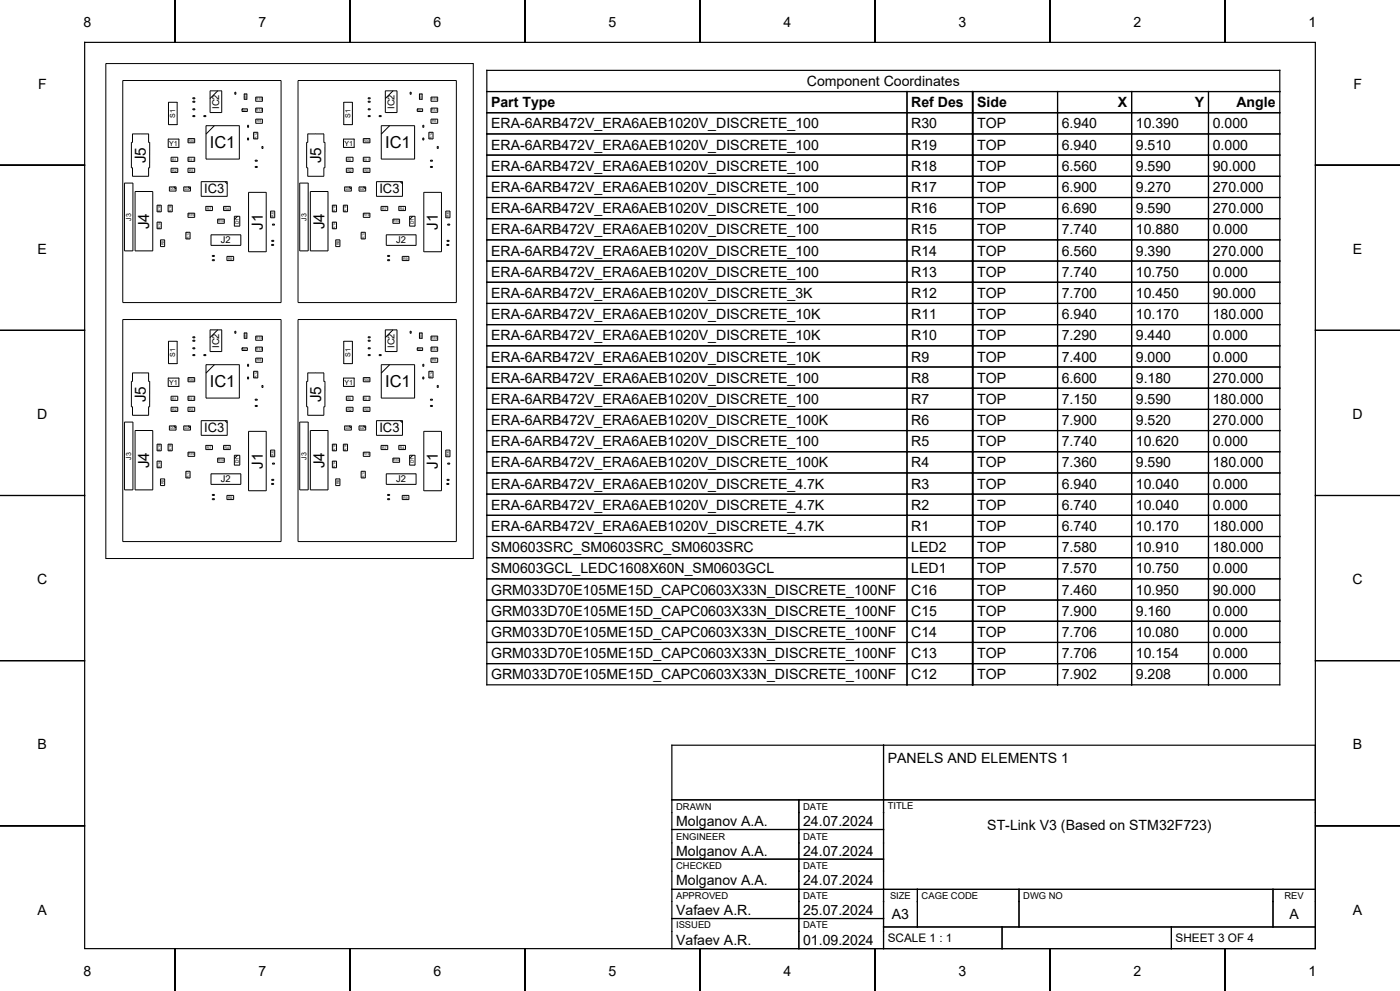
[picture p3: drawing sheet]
<svg xmlns="http://www.w3.org/2000/svg" width="420mm" height="297mm" viewBox="0 0 420 297" stroke-linecap="round" stroke-linejoin="round" font-family="sans-serif">
<defs><g id="words">
<g font-size="4.9">
<text x="63" y="44.4">IC1</text>
<text x="115.5" y="44.4">IC1</text>
<text x="63" y="116">IC1</text>
<text x="115.5" y="116">IC1</text>
</g>
<g font-size="4.6">
<text x="43.8" y="48.9" transform="rotate(-90 43.8 48.9)">J5</text>
<text x="96.3" y="48.9" transform="rotate(-90 96.3 48.9)">J5</text>
<text x="44.8" y="68.7" transform="rotate(-90 44.8 68.7)">J4</text>
<text x="78.8" y="69" transform="rotate(-90 78.8 69)">J1</text>
<text x="97.3" y="68.7" transform="rotate(-90 97.3 68.7)">J4</text>
<text x="131.4" y="69" transform="rotate(-90 131.4 69)">J1</text>
<text x="43.8" y="120.5" transform="rotate(-90 43.8 120.5)">J5</text>
<text x="96.3" y="120.5" transform="rotate(-90 96.3 120.5)">J5</text>
<text x="44.8" y="140.3" transform="rotate(-90 44.8 140.3)">J4</text>
<text x="78.8" y="140.6" transform="rotate(-90 78.8 140.6)">J1</text>
<text x="97.3" y="140.3" transform="rotate(-90 97.3 140.3)">J4</text>
<text x="131.4" y="140.6" transform="rotate(-90 131.4 140.6)">J1</text>
</g>
<g font-size="4.2">
<text x="25.1" y="8.2">8</text>
<text x="77.6" y="8.2">7</text>
<text x="130.1" y="8.2">6</text>
<text x="182.6" y="8.2">5</text>
<text x="235.1" y="8.2">4</text>
<text x="287.6" y="8.2">3</text>
<text x="340.1" y="8.2">2</text>
<text x="392.6" y="8.2">1</text>
<text x="11.4" y="26.6">F</text>
<text x="242.1" y="25.8">Component Coordinates</text>
<text x="406" y="26.6">F</text>
<text x="147.3" y="32.2">Part Type</text>
<text x="273.4" y="32.2">Ref Des</text>
<text x="293.1" y="32.2">Side</text>
<text x="335.4" y="32.2">X</text>
<text x="358.5" y="32.2">Y</text>
<text x="370.9" y="32.2">Angle</text>
<text x="147.3" y="38.5">ERA-6ARB472V_ERA6AEB1020V_DISCRETE_100</text>
<text x="273.4" y="38.5">R30</text>
<text x="293.1" y="38.5">TOP</text>
<text x="318.5" y="38.5">6.940</text>
<text x="340.8" y="38.5">10.390</text>
<text x="363.8" y="38.5">0.000</text>
<text x="147.3" y="44.9">ERA-6ARB472V_ERA6AEB1020V_DISCRETE_100</text>
<text x="273.4" y="44.9">R19</text>
<text x="293.1" y="44.9">TOP</text>
<text x="318.5" y="44.9">6.940</text>
<text x="340.8" y="44.9">9.510</text>
<text x="363.8" y="44.9">0.000</text>
<text x="147.3" y="51.2">ERA-6ARB472V_ERA6AEB1020V_DISCRETE_100</text>
<text x="273.4" y="51.2">R18</text>
<text x="293.1" y="51.2">TOP</text>
<text x="318.5" y="51.2">6.560</text>
<text x="340.8" y="51.2">9.590</text>
<text x="363.8" y="51.2">90.000</text>
<text x="147.3" y="57.6">ERA-6ARB472V_ERA6AEB1020V_DISCRETE_100</text>
<text x="273.4" y="57.6">R17</text>
<text x="293.1" y="57.6">TOP</text>
<text x="318.5" y="57.6">6.900</text>
<text x="340.8" y="57.6">9.270</text>
<text x="363.8" y="57.6">270.000</text>
<text x="147.3" y="63.9">ERA-6ARB472V_ERA6AEB1020V_DISCRETE_100</text>
<text x="273.4" y="63.9">R16</text>
<text x="293.1" y="63.9">TOP</text>
<text x="318.5" y="63.9">6.690</text>
<text x="340.8" y="63.9">9.590</text>
<text x="363.8" y="63.9">270.000</text>
<text x="147.3" y="70.3">ERA-6ARB472V_ERA6AEB1020V_DISCRETE_100</text>
<text x="273.4" y="70.3">R15</text>
<text x="293.1" y="70.3">TOP</text>
<text x="318.5" y="70.3">7.740</text>
<text x="340.8" y="70.3">10.880</text>
<text x="363.8" y="70.3">0.000</text>
<text x="11.3" y="76.1">E</text>
<text x="147.3" y="76.6">ERA-6ARB472V_ERA6AEB1020V_DISCRETE_100</text>
<text x="273.4" y="76.6">R14</text>
<text x="293.1" y="76.6">TOP</text>
<text x="318.5" y="76.6">6.560</text>
<text x="340.8" y="76.6">9.390</text>
<text x="363.8" y="76.6">270.000</text>
<text x="405.9" y="76.1">E</text>
<text x="147.3" y="83">ERA-6ARB472V_ERA6AEB1020V_DISCRETE_100</text>
<text x="273.4" y="83">R13</text>
<text x="293.1" y="83">TOP</text>
<text x="318.5" y="83">7.740</text>
<text x="340.8" y="83">10.750</text>
<text x="363.8" y="83">0.000</text>
<text x="147.3" y="89.3">ERA-6ARB472V_ERA6AEB1020V_DISCRETE_3K</text>
<text x="273.4" y="89.3">R12</text>
<text x="293.1" y="89.3">TOP</text>
<text x="318.5" y="89.3">7.700</text>
<text x="340.8" y="89.3">10.450</text>
<text x="363.8" y="89.3">90.000</text>
<text x="147.3" y="95.7">ERA-6ARB472V_ERA6AEB1020V_DISCRETE_10K</text>
<text x="273.4" y="95.7">R11</text>
<text x="293.1" y="95.7">TOP</text>
<text x="318.5" y="95.7">6.940</text>
<text x="340.8" y="95.7">10.170</text>
<text x="363.8" y="95.7">180.000</text>
<text x="147.3" y="102">ERA-6ARB472V_ERA6AEB1020V_DISCRETE_10K</text>
<text x="273.4" y="102">R10</text>
<text x="293.1" y="102">TOP</text>
<text x="318.5" y="102">7.290</text>
<text x="340.8" y="102">9.440</text>
<text x="363.8" y="102">0.000</text>
<text x="147.3" y="108.4">ERA-6ARB472V_ERA6AEB1020V_DISCRETE_10K</text>
<text x="273.4" y="108.4">R9</text>
<text x="293.1" y="108.4">TOP</text>
<text x="318.5" y="108.4">7.400</text>
<text x="340.8" y="108.4">9.000</text>
<text x="363.8" y="108.4">0.000</text>
<text x="147.3" y="114.7">ERA-6ARB472V_ERA6AEB1020V_DISCRETE_100</text>
<text x="273.4" y="114.7">R8</text>
<text x="293.1" y="114.7">TOP</text>
<text x="318.5" y="114.7">6.600</text>
<text x="340.8" y="114.7">9.180</text>
<text x="363.8" y="114.7">270.000</text>
<text x="11.2" y="125.6">D</text>
<text x="147.3" y="121.1">ERA-6ARB472V_ERA6AEB1020V_DISCRETE_100</text>
<text x="273.4" y="121.1">R7</text>
<text x="293.1" y="121.1">TOP</text>
<text x="318.5" y="121.1">7.150</text>
<text x="340.8" y="121.1">9.590</text>
<text x="363.8" y="121.1">180.000</text>
<text x="405.8" y="125.6">D</text>
<text x="147.3" y="127.4">ERA-6ARB472V_ERA6AEB1020V_DISCRETE_100K</text>
<text x="273.4" y="127.4">R6</text>
<text x="293.1" y="127.4">TOP</text>
<text x="318.5" y="127.4">7.900</text>
<text x="340.8" y="127.4">9.520</text>
<text x="363.8" y="127.4">270.000</text>
<text x="147.3" y="133.8">ERA-6ARB472V_ERA6AEB1020V_DISCRETE_100</text>
<text x="273.4" y="133.8">R5</text>
<text x="293.1" y="133.8">TOP</text>
<text x="318.5" y="133.8">7.740</text>
<text x="340.8" y="133.8">10.620</text>
<text x="363.8" y="133.8">0.000</text>
<text x="147.3" y="140.1">ERA-6ARB472V_ERA6AEB1020V_DISCRETE_100K</text>
<text x="273.4" y="140.1">R4</text>
<text x="293.1" y="140.1">TOP</text>
<text x="318.5" y="140.1">7.360</text>
<text x="340.8" y="140.1">9.590</text>
<text x="363.8" y="140.1">180.000</text>
<text x="147.3" y="146.5">ERA-6ARB472V_ERA6AEB1020V_DISCRETE_4.7K</text>
<text x="273.4" y="146.5">R3</text>
<text x="293.1" y="146.5">TOP</text>
<text x="318.5" y="146.5">6.940</text>
<text x="340.8" y="146.5">10.040</text>
<text x="363.8" y="146.5">0.000</text>
<text x="147.3" y="152.8">ERA-6ARB472V_ERA6AEB1020V_DISCRETE_4.7K</text>
<text x="273.4" y="152.8">R2</text>
<text x="293.1" y="152.8">TOP</text>
<text x="318.5" y="152.8">6.740</text>
<text x="340.8" y="152.8">10.040</text>
<text x="363.8" y="152.8">0.000</text>
<text x="147.3" y="159.2">ERA-6ARB472V_ERA6AEB1020V_DISCRETE_4.7K</text>
<text x="273.4" y="159.2">R1</text>
<text x="293.1" y="159.2">TOP</text>
<text x="318.5" y="159.2">6.740</text>
<text x="340.8" y="159.2">10.170</text>
<text x="363.8" y="159.2">180.000</text>
<text x="147.3" y="165.5">SM0603SRC_SM0603SRC_SM0603SRC</text>
<text x="273.4" y="165.5">LED2</text>
<text x="293.1" y="165.5">TOP</text>
<text x="318.5" y="165.5">7.580</text>
<text x="340.8" y="165.5">10.910</text>
<text x="363.8" y="165.5">180.000</text>
<text x="147.3" y="171.9">SM0603GCL_LEDC1608X60N_SM0603GCL</text>
<text x="273.4" y="171.9">LED1</text>
<text x="293.1" y="171.9">TOP</text>
<text x="318.5" y="171.9">7.570</text>
<text x="340.8" y="171.9">10.750</text>
<text x="363.8" y="171.9">0.000</text>
<text x="11.2" y="175.1">C</text>
<text x="147.3" y="178.2">GRM033D70E105ME15D_CAPC0603X33N_DISCRETE_100NF</text>
<text x="273.4" y="178.2">C16</text>
<text x="293.1" y="178.2">TOP</text>
<text x="318.5" y="178.2">7.460</text>
<text x="340.8" y="178.2">10.950</text>
<text x="363.8" y="178.2">90.000</text>
<text x="405.8" y="175.1">C</text>
<text x="147.3" y="184.6">GRM033D70E105ME15D_CAPC0603X33N_DISCRETE_100NF</text>
<text x="273.4" y="184.6">C15</text>
<text x="293.1" y="184.6">TOP</text>
<text x="318.5" y="184.6">7.900</text>
<text x="340.8" y="184.6">9.160</text>
<text x="363.8" y="184.6">0.000</text>
<text x="147.3" y="190.9">GRM033D70E105ME15D_CAPC0603X33N_DISCRETE_100NF</text>
<text x="273.4" y="190.9">C14</text>
<text x="293.1" y="190.9">TOP</text>
<text x="318.5" y="190.9">7.706</text>
<text x="340.8" y="190.9">10.080</text>
<text x="363.8" y="190.9">0.000</text>
<text x="147.3" y="197.3">GRM033D70E105ME15D_CAPC0603X33N_DISCRETE_100NF</text>
<text x="273.4" y="197.3">C13</text>
<text x="293.1" y="197.3">TOP</text>
<text x="318.5" y="197.3">7.706</text>
<text x="340.8" y="197.3">10.154</text>
<text x="363.8" y="197.3">0.000</text>
<text x="147.3" y="203.6">GRM033D70E105ME15D_CAPC0603X33N_DISCRETE_100NF</text>
<text x="273.4" y="203.6">C12</text>
<text x="293.1" y="203.6">TOP</text>
<text x="318.5" y="203.6">7.902</text>
<text x="340.8" y="203.6">9.208</text>
<text x="363.8" y="203.6">0.000</text>
<text x="11.3" y="224.6">B</text>
<text x="405.9" y="224.6">B</text>
<text x="266.3" y="228.6">PANELS AND ELEMENTS 1</text>
<text x="202.8" y="247.6">Molganov A.A.</text>
<text x="240.9" y="247.6">24.07.2024</text>
<text x="296.2" y="248.8">ST-Link V3 (Based on STM32F723)</text>
<text x="202.8" y="256.6">Molganov A.A.</text>
<text x="240.9" y="256.6">24.07.2024</text>
<text x="202.8" y="265.4">Molganov A.A.</text>
<text x="240.9" y="265.4">24.07.2024</text>
<text x="11.3" y="274.1">A</text>
<text x="202.8" y="274.3">Vafaev A.R.</text>
<text x="240.9" y="274.3">25.07.2024</text>
<text x="267.6" y="275.4">A3</text>
<text x="386.8" y="275.4">A</text>
<text x="405.9" y="274.1">A</text>
<text x="202.8" y="283.3">Vafaev A.R.</text>
<text x="240.9" y="283.3">01.09.2024</text>
<text x="25.1" y="292.5">8</text>
<text x="77.6" y="292.5">7</text>
<text x="130.1" y="292.5">6</text>
<text x="182.6" y="292.5">5</text>
<text x="235.1" y="292.5">4</text>
<text x="287.6" y="292.5">3</text>
<text x="340.1" y="292.5">2</text>
<text x="392.6" y="292.5">1</text>
</g>
<g font-size="3.9">
<text x="61.2" y="58">IC3</text>
<text x="113.8" y="58">IC3</text>
<text x="61.2" y="129.6">IC3</text>
<text x="113.8" y="129.6">IC3</text>
</g>
<g font-size="3.5">
<text x="266.3" y="282.3">SCALE 1 : 1</text>
<text x="352.7" y="282.3">SHEET 3 OF 4</text>
</g>
<g font-size="2.8">
<text x="65.7" y="32.7" transform="rotate(-90 65.7 32.7)">IC2</text>
<text x="118.3" y="32.7" transform="rotate(-90 118.3 32.7)">IC2</text>
<text x="66.3" y="72.9">J2</text>
<text x="118.9" y="72.9">J2</text>
<text x="65.7" y="104.3" transform="rotate(-90 65.7 104.3)">IC2</text>
<text x="118.3" y="104.3" transform="rotate(-90 118.3 104.3)">IC2</text>
<text x="66.3" y="144.6">J2</text>
<text x="118.9" y="144.6">J2</text>
<text x="202.8" y="242.6">DRAWN</text>
<text x="240.9" y="242.6">DATE</text>
<text x="266.3" y="242.4">TITLE</text>
<text x="202.8" y="251.6">ENGINEER</text>
<text x="240.9" y="251.6">DATE</text>
<text x="202.8" y="260.3">CHECKED</text>
<text x="240.9" y="260.3">DATE</text>
<text x="202.8" y="269.4">APPROVED</text>
<text x="240.9" y="269.4">DATE</text>
<text x="267" y="269.4">SIZE</text>
<text x="276.5" y="269.4">CAGE CODE</text>
<text x="307" y="269.4">DWG NO</text>
<text x="385.3" y="269.4">REV</text>
<text x="202.8" y="278.2">ISSUED</text>
<text x="240.9" y="278.2">DATE</text>
</g>
<g font-size="2.1">
<text x="52.6" y="35.3" transform="rotate(-90 52.6 35.3)">S1</text>
<text x="105.2" y="35.3" transform="rotate(-90 105.2 35.3)">S1</text>
<text x="50.8" y="43.7">Y1</text>
<text x="103.4" y="43.7">Y1</text>
<text x="39.3" y="66.1" transform="rotate(-90 39.3 66.1)">J3</text>
<text x="91.9" y="66.1" transform="rotate(-90 91.9 66.1)">J3</text>
<text x="52.6" y="106.9" transform="rotate(-90 52.6 106.9)">S1</text>
<text x="105.2" y="106.9" transform="rotate(-90 105.2 106.9)">S1</text>
<text x="50.8" y="115.3">Y1</text>
<text x="103.4" y="115.3">Y1</text>
<text x="39.3" y="137.8" transform="rotate(-90 39.3 137.8)">J3</text>
<text x="91.9" y="137.8" transform="rotate(-90 91.9 137.8)">J3</text>
</g>
<g font-size="1.4">
<text x="71.6" y="67.2" transform="rotate(-90 71.6 67.2)">D1</text>
<text x="124.2" y="67.2" transform="rotate(-90 124.2 67.2)">D1</text>
<text x="71.6" y="138.8" transform="rotate(-90 71.6 138.8)">D1</text>
<text x="124.2" y="138.8" transform="rotate(-90 124.2 138.8)">D1</text>
</g>
<g font-size="1.1">
<text x="76.8" y="30.1">R15</text>
<text x="76.8" y="33.4">R13</text>
<text x="129.3" y="30.1">R15</text>
<text x="129.3" y="33.4">R13</text>
<text x="77" y="36.7">R5</text>
<text x="77.1" y="41.6" transform="rotate(-90 77.1 41.6)">R12</text>
<text x="129.6" y="36.7">R5</text>
<text x="129.7" y="41.6" transform="rotate(-90 129.7 41.6)">R12</text>
<text x="56.4" y="42.5">R30</text>
<text x="109" y="42.5">R30</text>
<text x="51.6" y="51.4">R2</text>
<text x="51.6" y="48.1">R1</text>
<text x="56.4" y="48.1">R11</text>
<text x="56.7" y="51.4">R3</text>
<text x="104.2" y="51.4">R2</text>
<text x="104.2" y="48.1">R1</text>
<text x="109" y="48.1">R11</text>
<text x="109.3" y="51.4">R3</text>
<text x="51.1" y="57">D3</text>
<text x="55.5" y="57">D2</text>
<text x="103.7" y="57">D3</text>
<text x="108" y="57">D2</text>
<text x="48.1" y="63.5" transform="rotate(-90 48.1 63.5)">R18</text>
<text x="51.4" y="63.5" transform="rotate(-90 51.4 63.5)">R16</text>
<text x="56.4" y="64.9">R19</text>
<text x="62.1" y="62.9">R7</text>
<text x="67.4" y="62.9">R4</text>
<text x="82.2" y="64.9" transform="rotate(-90 82.2 64.9)">R6</text>
<text x="100.7" y="63.5" transform="rotate(-90 100.7 63.5)">R18</text>
<text x="104" y="63.5" transform="rotate(-90 104 63.5)">R16</text>
<text x="109" y="64.9">R19</text>
<text x="114.6" y="62.9">R7</text>
<text x="120" y="62.9">R4</text>
<text x="134.7" y="64.9" transform="rotate(-90 134.7 64.9)">R6</text>
<text x="48.1" y="68.5" transform="rotate(-90 48.1 68.5)">R14</text>
<text x="56.8" y="71.6" transform="rotate(-90 56.8 71.6)">R17</text>
<text x="65.3" y="66.7">R10</text>
<text x="100.7" y="68.5" transform="rotate(-90 100.7 68.5)">R14</text>
<text x="109.3" y="71.6" transform="rotate(-90 109.3 71.6)">R17</text>
<text x="117.9" y="66.7">R10</text>
<text x="49.1" y="73.6" transform="rotate(-90 49.1 73.6)">R8</text>
<text x="68.4" y="77.8">R9</text>
<text x="101.7" y="73.6" transform="rotate(-90 101.7 73.6)">R8</text>
<text x="121" y="77.8">R9</text>
<text x="76.8" y="101.7">R15</text>
<text x="129.3" y="101.7">R15</text>
<text x="76.8" y="105">R13</text>
<text x="129.3" y="105">R13</text>
<text x="77" y="108.3">R5</text>
<text x="77.1" y="113.2" transform="rotate(-90 77.1 113.2)">R12</text>
<text x="129.6" y="108.3">R5</text>
<text x="129.7" y="113.2" transform="rotate(-90 129.7 113.2)">R12</text>
<text x="51.6" y="119.7">R1</text>
<text x="56.4" y="119.7">R11</text>
<text x="56.4" y="114.2">R30</text>
<text x="104.2" y="119.7">R1</text>
<text x="109" y="119.7">R11</text>
<text x="109" y="114.2">R30</text>
<text x="51.6" y="123">R2</text>
<text x="56.7" y="123">R3</text>
<text x="104.2" y="123">R2</text>
<text x="109.3" y="123">R3</text>
<text x="51.1" y="128.6">D3</text>
<text x="55.5" y="128.6">D2</text>
<text x="103.7" y="128.6">D3</text>
<text x="108" y="128.6">D2</text>
<text x="48.1" y="135.1" transform="rotate(-90 48.1 135.1)">R18</text>
<text x="51.4" y="135.1" transform="rotate(-90 51.4 135.1)">R16</text>
<text x="56.4" y="136.5">R19</text>
<text x="62.1" y="134.5">R7</text>
<text x="67.4" y="134.5">R4</text>
<text x="82.2" y="136.6" transform="rotate(-90 82.2 136.6)">R6</text>
<text x="100.7" y="135.1" transform="rotate(-90 100.7 135.1)">R18</text>
<text x="104" y="135.1" transform="rotate(-90 104 135.1)">R16</text>
<text x="109" y="136.5">R19</text>
<text x="114.6" y="134.5">R7</text>
<text x="120" y="134.5">R4</text>
<text x="134.7" y="136.6" transform="rotate(-90 134.7 136.6)">R6</text>
<text x="48.1" y="140.2" transform="rotate(-90 48.1 140.2)">R14</text>
<text x="56.8" y="143.2" transform="rotate(-90 56.8 143.2)">R17</text>
<text x="65.3" y="138.3">R10</text>
<text x="100.7" y="140.2" transform="rotate(-90 100.7 140.2)">R14</text>
<text x="109.3" y="143.2" transform="rotate(-90 109.3 143.2)">R17</text>
<text x="117.9" y="138.3">R10</text>
<text x="49.1" y="145.2" transform="rotate(-90 49.1 145.2)">R8</text>
<text x="68.4" y="149.5">R9</text>
<text x="101.7" y="145.2" transform="rotate(-90 101.7 145.2)">R8</text>
<text x="121" y="149.5">R9</text>
</g>
<g font-size=".6">
<text x="73.9" y="29.8" transform="rotate(-90 73.9 29.8)">LED2</text>
<text x="126.5" y="29.8" transform="rotate(-90 126.5 29.8)">LED2</text>
<text x="72.6" y="33.2">LED1</text>
<text x="125.2" y="33.2">LED1</text>
<text x="73.9" y="101.4" transform="rotate(-90 73.9 101.4)">LED2</text>
<text x="126.5" y="101.4" transform="rotate(-90 126.5 101.4)">LED2</text>
<text x="72.6" y="104.9">LED1</text>
<text x="125.2" y="104.9">LED1</text>
</g>
<g font-size=".4">
<text x="57.9" y="29.6">C3</text>
<text x="70.7" y="28.3" transform="rotate(-90 70.7 28.3)">C16</text>
<text x="110.5" y="29.6">C3</text>
<text x="123.3" y="28.3" transform="rotate(-90 123.3 28.3)">C16</text>
<text x="57.9" y="34.9">C9</text>
<text x="57.9" y="32.9">C4</text>
<text x="57.9" y="30.6">C2</text>
<text x="61.2" y="34.9">C8</text>
<text x="110.5" y="34.9">C9</text>
<text x="110.5" y="32.9">C4</text>
<text x="110.5" y="30.6">C2</text>
<text x="113.8" y="34.9">C8</text>
<text x="74.5" y="41.9" transform="rotate(-90 74.5 41.9)">C5</text>
<text x="74.5" y="38.1" transform="rotate(-90 74.5 38.1)">C7</text>
<text x="127.1" y="41.9" transform="rotate(-90 127.1 41.9)">C5</text>
<text x="127.1" y="38.1" transform="rotate(-90 127.1 38.1)">C7</text>
<text x="78.9" y="44.4" transform="rotate(-90 78.9 44.4)">C6</text>
<text x="131.4" y="44.4" transform="rotate(-90 131.4 44.4)">C6</text>
<text x="76.5" y="50.2">C14</text>
<text x="76.5" y="48.3">C13</text>
<text x="129.1" y="50.2">C14</text>
<text x="129.1" y="48.3">C13</text>
<text x="81.8" y="67.4">C1</text>
<text x="134.4" y="67.4">C1</text>
<text x="63.7" y="76.8">C10</text>
<text x="81.5" y="73.5">C15</text>
<text x="81.5" y="72.3">C12</text>
<text x="116.3" y="76.8">C10</text>
<text x="134" y="73.5">C15</text>
<text x="134.1" y="72.3">C12</text>
<text x="63.7" y="78.1">C11</text>
<text x="116.3" y="78.1">C11</text>
<text x="57.9" y="101.2">C3</text>
<text x="70.7" y="99.9" transform="rotate(-90 70.7 99.9)">C16</text>
<text x="110.5" y="101.2">C3</text>
<text x="123.3" y="99.9" transform="rotate(-90 123.3 99.9)">C16</text>
<text x="57.9" y="106.5">C9</text>
<text x="57.9" y="104.5">C4</text>
<text x="57.9" y="102.2">C2</text>
<text x="61.2" y="106.5">C8</text>
<text x="110.5" y="106.5">C9</text>
<text x="110.5" y="104.5">C4</text>
<text x="110.5" y="102.2">C2</text>
<text x="113.8" y="106.5">C8</text>
<text x="74.5" y="113.5" transform="rotate(-90 74.5 113.5)">C5</text>
<text x="74.5" y="109.7" transform="rotate(-90 74.5 109.7)">C7</text>
<text x="127.1" y="113.5" transform="rotate(-90 127.1 113.5)">C5</text>
<text x="127.1" y="109.7" transform="rotate(-90 127.1 109.7)">C7</text>
<text x="76.5" y="119.9">C13</text>
<text x="78.9" y="116" transform="rotate(-90 78.9 116)">C6</text>
<text x="129.1" y="119.9">C13</text>
<text x="131.4" y="116" transform="rotate(-90 131.4 116)">C6</text>
<text x="76.5" y="121.8">C14</text>
<text x="129.1" y="121.8">C14</text>
<text x="81.5" y="143.9">C12</text>
<text x="81.8" y="139.1">C1</text>
<text x="134.1" y="143.9">C12</text>
<text x="134.4" y="139.1">C1</text>
<text x="63.7" y="149.7">C11</text>
<text x="63.7" y="148.5">C10</text>
<text x="81.5" y="145.2">C15</text>
<text x="116.3" y="149.7">C11</text>
<text x="116.3" y="148.5">C10</text>
<text x="134" y="145.2">C15</text>
</g>
</g></defs>
<g fill="none" stroke="#000" stroke-width=".35">
<path d="M25.4 12.7h27.1v-12.7v12.7h52.5v-12.7v12.7h52.5v-12.7v12.7h52.5v-12.7v12.7h52.5v-12.7v12.7h52.5v-12.7v12.7h52.5v-12.7v12.7h27.1v36.8h25.4h-25.4v49.5h25.4h-25.4v49.5h25.4h-25.4v49.5h25.4h-25.4v49.5h25.4h-25.4v36.8h-27.1v12.7v-12.7h-52.5v12.7v-12.7h-52.5v12.7v-12.7h-52.5v12.7v-12.7h-52.5v12.7v-12.7h-52.5v12.7v-12.7h-52.5v12.7v-12.7h-27.1v-36.8h-25.4h25.4v-49.5h-25.4h25.4v-49.5h-25.4h25.4v-49.5h-25.4h25.4v-49.5h-25.4h25.4zM146 27.4h237.9M146 33.8h237.9M146 21.1h237.9v184.1h-237.9zM272.1 27.4v177.8M291.7 27.4v177.8M291.9 27.4v177.8M317.3 27.4v177.8M339.5 27.4v177.8M362.5 27.4v177.8M146 40.1h237.9M146 46.5h237.9"/>
<path d="M146 52.8h237.9M146 59.2h237.9M146 65.5h237.9M146 71.9h237.9M146 78.2h237.9M146 84.6h237.9M146 90.9h237.9M146 97.3h237.9M146 103.6h237.9M146 110h237.9M146 116.3h237.9M146 122.7h237.9"/>
<path d="M146 129h237.9M146 135.4h237.9M146 141.7h237.9M146 148.1h237.9M146 154.4h237.9M146 160.8h237.9M146 167.1h237.9M146 173.5h237.9M146 179.8h237.9M146 186.2h237.9M146 192.5h237.9M146 198.9h237.9"/>
<path d="M201.6 223.3h193v61h-193zM201.6 239.7h193M239.7 239.7v44.6M265.1 223.3v61M201.6 248.6h63.5M201.6 257.5h63.5M201.6 266.5h193M201.6 275.3h63.5M265.1 277.8h129.5M275.2 266.5v11.3M300.6 277.8v6.5M305.7 266.5v11.3"/>
<path d="M351.4 277.8v6.5M381.9 266.5v11.3"/>
</g>
<g fill="none" stroke="#000" stroke-width=".3">
<path d="M31.7 19.1h110.3v148.3h-110.3zM36.8 24.1h47.5v66.6h-47.5zM50.5 30.7h2.6v6.7h-2.6zM57.9 29.3h.6v.3h-.6zM57.9 30.3h.6v.3h-.6zM57.9 32.6h.6v.3h-.6zM57.9 34.6h.6v.3h-.6zM61.2 34.6h.6v.3h-.6zM61.8 37.7h10v10h-10zM63 27.2h3.5v6.5h-3.5zM64.3 37.7l-2.5 2.5M65.3 27.2l-2.3 2.3"/>
<path d="M70.5 27.6h.3v.6h-.3zM72.6 32.6h1.6v.8h-1.6zM72.9 32.6l-.3 .3M73.3 28.2h.8v1.6h-.8zM74.3 37.5h.3v.6h-.3zM76.1 39.6h1.2v2h-1.2zM76.7 29.1h2v1.2h-2zM76.7 32.4h2v1.2h-2zM76.7 35.7h2v1.2h-2zM89.4 24.1h47.5v66.6h-47.5zM103.1 30.7h2.6v6.7h-2.6zM110.4 29.3h.6v.3h-.6z"/>
<path d="M110.4 30.3h.6v.3h-.6zM110.4 32.6h.6v.3h-.6zM110.4 34.6h.6v.3h-.6zM113.7 34.6h.6v.3h-.6zM114.4 37.7h10v10h-10zM115.6 27.2h3.5v6.5h-3.5zM116.9 37.7l-2.5 2.5M117.9 27.2l-2.3 2.3M123 27.6h.3v.6h-.3zM125.2 32.6h1.6v.8h-1.6zM125.5 32.6l-.3 .3M125.8 28.2h.8v1.6h-.8z"/>
<path d="M126.8 37.5h.4v.6h-.4zM128.7 39.6h1.2v2h-1.2zM129.3 29.1h2v1.2h-2zM129.3 32.4h2v1.2h-2zM129.3 35.7h2v1.2h-2zM37.3 54.9h2.6v20.3h-2.6zM39.7 40.1h4.9v2.6h.3v7.6h-.3v2.5h-4.9v-2.5h-.3v-7.6h.3zM40.5 57.4h5.3v17.8h-5.3zM50.5 41.7h3.2v2.5h-3.2zM50.8 56h2v1.3h-2zM51.3 47.1h2v1.3h-2zM51.3 50.4h2v1.3h-2z"/>
<path d="M52.2 56l.6 .7M55.1 56h2v1.3h-2zM56.4 41.5h2v1.3h-2zM56.4 47.1h2v1.3h-2zM56.4 50.4h2v1.3h-2zM56.5 56l.6 .7M60.4 54.4h7.8v4.4h-7.8zM67.5 54.4l.7 .7M74.3 41.4h.3v.6h-.3zM74.6 57.6h5.3v17.8h-5.3zM76.6 48h.6v.3h-.6zM76.6 49.9h.6v.3h-.6z"/>
<path d="M78.6 43.9h.3v.6h-.3zM89.9 54.9h2.6v20.3h-2.6zM92.3 40.1h4.9v2.6h.3v7.6h-.3v2.5h-4.9v-2.5h-.3v-7.6h.3zM93.1 57.4h5.3v17.8h-5.3zM103 41.7h3.2v2.5h-3.2zM103.4 56h2v1.3h-2zM103.9 47.1h2v1.3h-2zM103.9 50.4h2v1.3h-2zM104.7 56l.7 .7M107.7 56h2v1.3h-2zM109 41.5h2v1.3h-2zM109 47.1h2v1.3h-2z"/>
<path d="M109 50.4h2v1.3h-2zM109.1 56l.6 .7M112.9 54.4h7.8v4.4h-7.8zM120.1 54.4l.6 .7M126.8 41.4h.4v.6h-.4zM127.1 57.6h5.3v17.8h-5.3zM129.1 48h.6v.3h-.6zM129.1 49.9h.6v.3h-.6zM131.2 43.9h.3v.6h-.3zM47.1 61.5h1.3v2h-1.3zM47.1 66.6h1.3v2h-1.3zM48.1 71.9h1.3v2h-1.3z"/>
<path d="M50.4 61.5h1.3v2h-1.3zM55.8 69.6h1.2v2h-1.2zM56.4 63.9h2v1.2h-2zM61.7 61.9h2v1.2h-2zM63.3 70.4h8.9v3.1h-8.9zM63.7 76.6h.6v.3h-.6zM63.7 77.8h.6v.3h-.6zM65.3 65.7h2v1.2h-2zM67.1 61.9h2v1.2h-2zM68.1 76.8h2v1.3h-2zM70.3 64.8h1.6v3h-1.6zM71.3 64.8l-1 1"/>
<path d="M81.2 63.3h1.2v2h-1.2zM81.5 73.3h.6v.3h-.6zM81.5 72h.6v.3h-.6zM81.7 67.2h.6v.3h-.6zM99.7 61.5h1.3v2h-1.3zM99.7 66.6h1.3v2h-1.3zM100.7 71.9h1.3v2h-1.3zM103 61.5h1.3v2h-1.3zM108.3 69.6h1.3v2h-1.3zM109 63.9h2v1.2h-2zM114.3 61.9h2v1.2h-2zM115.9 70.4h8.9v3.1h-8.9z"/>
<path d="M116.3 76.6h.6v.3h-.6zM116.3 77.8h.6v.3h-.6zM117.9 65.7h2v1.2h-2zM119.7 61.9h1.9v1.2h-1.9zM120.7 76.8h2v1.3h-2zM122.9 64.8h1.6v3h-1.6zM123.8 64.8l-.9 1M133.7 63.3h1.3v2h-1.3zM134.1 73.3h.6v.3h-.6zM134.1 72h.6v.3h-.6zM134.3 67.2h.6v.3h-.6zM36.8 95.8h47.5v66.5h-47.5z"/>
<path d="M63 98.9h3.5v6.5h-3.5zM65.3 98.9l-2.3 2.3M70.5 99.3h.3v.6h-.3zM73.3 99.8h.8v1.6h-.8zM89.4 95.8h47.5v66.5h-47.5zM115.6 98.9h3.5v6.5h-3.5zM117.9 98.9l-2.3 2.3M123 99.3h.3v.6h-.3zM125.8 99.8h.8v1.6h-.8zM39.7 111.8h4.9v2.5h.3v7.6h-.3v2.6h-4.9v-2.6h-.3v-7.6h.3zM50.5 113.3h3.2v2.5h-3.2zM50.5 102.3h2.6v6.7h-2.6z"/>
<path d="M51.3 118.8h2v1.2h-2zM56.4 113.2h2v1.2h-2zM56.4 118.8h2v1.2h-2zM57.9 104.2h.6v.3h-.6zM57.9 100.9h.6v.3h-.6zM57.9 102h.6v.3h-.6zM57.9 106.3h.6v.3h-.6zM61.2 106.3h.6v.3h-.6zM61.8 109.3h10v10h-10zM64.3 109.3l-2.5 2.5M72.6 104.2h1.6v.8h-1.6zM72.9 104.2l-.3 .3"/>
<path d="M74.3 109.2h.3v.6h-.3zM74.3 113h.3v.6h-.3zM76.1 111.3h1.2v2h-1.2zM76.6 119.6h.6v.3h-.6zM76.7 100.7h2v1.3h-2zM76.7 104h2v1.3h-2zM76.7 107.3h2v1.3h-2zM78.6 115.5h.3v.6h-.3zM92.3 111.8h4.9v2.5h.3v7.6h-.3v2.6h-4.9v-2.6h-.3v-7.6h.3zM103 113.3h3.2v2.5h-3.2zM103.1 102.3h2.6v6.7h-2.6zM103.9 118.8h2v1.2h-2z"/>
<path d="M109 113.2h2v1.2h-2zM109 118.8h2v1.2h-2zM110.4 104.2h.6v.3h-.6zM110.4 106.3h.6v.3h-.6zM110.4 100.9h.6v.3h-.6zM110.4 102h.6v.3h-.6zM113.7 106.3h.6v.3h-.6zM114.4 109.3h10v10h-10zM116.9 109.3l-2.5 2.5M125.2 104.2h1.6v.8h-1.6zM125.5 104.2l-.3 .3M126.8 109.2h.4v.6h-.4z"/>
<path d="M126.8 113h.4v.6h-.4zM128.7 111.3h1.2v2h-1.2zM129.1 119.6h.6v.3h-.6zM129.3 100.7h2v1.3h-2zM129.3 104h2v1.3h-2zM129.3 107.3h2v1.3h-2zM131.2 115.5h.3v.6h-.3zM37.3 126.5h2.6v20.3h-2.6zM40.5 129h5.3v17.8h-5.3zM47.1 133.1h1.3v2h-1.3zM47.1 138.2h1.3v2h-1.3zM50.4 133.1h1.3v2h-1.3z"/>
<path d="M50.8 127.6h2v1.3h-2zM51.3 122.1h2v1.2h-2zM52.2 127.6l.6 .7M55.1 127.6h2v1.3h-2zM56.4 122.1h2v1.2h-2zM56.4 135.5h2v1.3h-2zM56.5 127.6l.6 .7M60.4 126.1h7.8v4.4h-7.8zM61.7 133.5h2v1.2h-2zM65.3 137.3h2v1.2h-2zM67.1 133.5h2v1.2h-2zM67.5 126.1l.7 .6"/>
<path d="M70.3 136.4h1.6v3h-1.6zM71.3 136.4l-1 1M74.6 129.3h5.3v17.8h-5.3zM76.6 121.5h.6v.3h-.6zM81.2 134.9h1.2v2h-1.2zM81.7 138.8h.6v.3h-.6zM89.9 126.5h2.6v20.3h-2.6zM93.1 129h5.3v17.8h-5.3zM99.7 133.1h1.3v2h-1.3zM99.7 138.2h1.3v2h-1.3zM103 133.1h1.3v2h-1.3zM103.4 127.6h2v1.3h-2z"/>
<path d="M103.9 122.1h2v1.2h-2zM104.7 127.6l.7 .7M107.7 127.6h2v1.3h-2zM109 135.5h2v1.3h-2zM109 122.1h2v1.2h-2zM109.1 127.6l.6 .7M112.9 126.1h7.8v4.4h-7.8zM114.3 133.5h2v1.2h-2zM117.9 137.3h2v1.2h-2zM119.7 133.5h1.9v1.2h-1.9zM120.1 126.1l.6 .6M122.9 136.4h1.6v3h-1.6z"/>
<path d="M123.8 136.4l-.9 1M127.1 129.3h5.3v17.8h-5.3zM129.1 121.5h.6v.3h-.6zM133.7 134.9h1.3v2h-1.3zM134.3 138.8h.6v.3h-.6zM48.1 143.5h1.3v2h-1.3zM55.8 141.2h1.2v2h-1.2zM63.3 142h8.9v3.2h-8.9zM63.7 148.2h.6v.3h-.6zM63.7 149.5h.6v.3h-.6zM68.1 148.5h2v1.2h-2zM81.5 144.9h.6v.3h-.6z"/>
<path d="M81.5 143.7h.6v.3h-.6zM100.7 143.5h1.3v2h-1.3zM108.3 141.2h1.3v2h-1.3zM115.9 142h8.9v3.2h-8.9zM116.3 148.2h.6v.3h-.6zM116.3 149.5h.6v.3h-.6zM120.7 148.5h2v1.2h-2zM134.1 144.9h.6v.3h-.6zM134.1 143.7h.6v.3h-.6z"/>
</g>
<g fill="#000">
<circle cx="50.5" cy="30.7" r=".1"/>
<circle cx="50.5" cy="37.4" r=".1"/>
<circle cx="53.1" cy="30.7" r=".1"/>
<circle cx="53.1" cy="37.4" r=".1"/>
<circle cx="57.9" cy="30.3" r=".05"/>
<circle cx="57.9" cy="30.6" r=".05"/>
<circle cx="57.9" cy="29.6" r=".05"/>
<circle cx="57.9" cy="34.9" r=".05"/>
<circle cx="57.9" cy="32.9" r=".05"/>
<circle cx="57.9" cy="29.3" r=".05"/>
<circle cx="57.9" cy="34.6" r=".05"/>
<circle cx="57.9" cy="32.6" r=".05"/>
<circle cx="58.5" cy="34.9" r=".05"/>
<circle cx="58.5" cy="32.9" r=".05"/>
<circle cx="58.5" cy="29.6" r=".05"/>
<circle cx="58.5" cy="30.6" r=".05"/>
<circle cx="58.5" cy="29.3" r=".05"/>
<circle cx="58.5" cy="34.6" r=".05"/>
<circle cx="58.5" cy="32.6" r=".05"/>
<circle cx="58.5" cy="30.3" r=".05"/>
<circle cx="61.2" cy="34.9" r=".05"/>
<circle cx="61.2" cy="34.6" r=".05"/>
<circle cx="61.8" cy="34.9" r=".05"/>
<circle cx="61.8" cy="34.6" r=".05"/>
<circle cx="61.8" cy="37.7" r=".05"/>
<circle cx="63" cy="33.7" r=".05"/>
<circle cx="63" cy="29.5" r=".05"/>
<circle cx="63" cy="27.2" r=".05"/>
<circle cx="64.3" cy="37.7" r=".05"/>
<circle cx="65.3" cy="27.2" r=".05"/>
<circle cx="66.5" cy="33.7" r=".05"/>
<circle cx="66.5" cy="27.2" r=".05"/>
<circle cx="70.5" cy="27.6" r=".05"/>
<circle cx="70.5" cy="28.2" r=".05"/>
<circle cx="70.8" cy="27.6" r=".05"/>
<circle cx="70.8" cy="28.2" r=".05"/>
<circle cx="71.8" cy="37.7" r=".05"/>
<circle cx="72.6" cy="32.6" r=".05"/>
<circle cx="72.6" cy="33.4" r=".05"/>
<circle cx="72.6" cy="32.9" r=".05"/>
<circle cx="72.9" cy="32.6" r=".05"/>
<circle cx="73.3" cy="29.8" r=".1"/>
<circle cx="73.3" cy="28.2" r=".1"/>
<circle cx="74.1" cy="29.8" r=".1"/>
<circle cx="74.1" cy="28.2" r=".1"/>
<circle cx="74.2" cy="32.6" r=".05"/>
<circle cx="74.2" cy="33.4" r=".05"/>
<circle cx="74.3" cy="38.1" r=".05"/>
<circle cx="74.3" cy="37.5" r=".05"/>
<circle cx="74.6" cy="38.1" r=".05"/>
<circle cx="74.6" cy="37.5" r=".05"/>
<circle cx="76.1" cy="39.6" r=".05"/>
<circle cx="76.7" cy="30.3" r=".05"/>
<circle cx="76.7" cy="32.4" r=".05"/>
<circle cx="76.7" cy="29.1" r=".05"/>
<circle cx="76.7" cy="33.6" r=".05"/>
<circle cx="76.7" cy="36.9" r=".05"/>
<circle cx="76.7" cy="35.7" r=".05"/>
<circle cx="77.3" cy="39.6" r=".05"/>
<circle cx="78.7" cy="29.1" r=".05"/>
<circle cx="78.7" cy="33.6" r=".05"/>
<circle cx="78.7" cy="32.4" r=".05"/>
<circle cx="78.7" cy="36.9" r=".05"/>
<circle cx="78.7" cy="30.3" r=".05"/>
<circle cx="78.7" cy="35.7" r=".05"/>
<circle cx="103.1" cy="30.7" r=".1"/>
<circle cx="103.1" cy="37.4" r=".1"/>
<circle cx="105.7" cy="30.7" r=".1"/>
<circle cx="105.7" cy="37.4" r=".1"/>
<circle cx="110.4" cy="34.9" r=".05"/>
<circle cx="110.4" cy="29.6" r=".05"/>
<circle cx="110.4" cy="34.6" r=".05"/>
<circle cx="110.4" cy="29.3" r=".05"/>
<circle cx="110.4" cy="30.3" r=".05"/>
<circle cx="110.4" cy="30.6" r=".05"/>
<circle cx="110.4" cy="32.9" r=".05"/>
<circle cx="110.4" cy="32.6" r=".05"/>
<circle cx="111" cy="34.9" r=".05"/>
<circle cx="111" cy="29.6" r=".05"/>
<circle cx="111" cy="34.6" r=".05"/>
<circle cx="111" cy="30.6" r=".05"/>
<circle cx="111" cy="29.3" r=".05"/>
<circle cx="111" cy="30.3" r=".05"/>
<circle cx="111" cy="32.9" r=".05"/>
<circle cx="111" cy="32.6" r=".05"/>
<circle cx="113.7" cy="34.6" r=".05"/>
<circle cx="113.7" cy="34.9" r=".05"/>
<circle cx="114.3" cy="34.9" r=".05"/>
<circle cx="114.3" cy="34.6" r=".05"/>
<circle cx="114.4" cy="37.7" r=".05"/>
<circle cx="115.6" cy="33.7" r=".05"/>
<circle cx="115.6" cy="29.5" r=".05"/>
<circle cx="115.6" cy="27.2" r=".05"/>
<circle cx="116.9" cy="37.7" r=".05"/>
<circle cx="117.9" cy="27.2" r=".05"/>
<circle cx="119.1" cy="33.7" r=".05"/>
<circle cx="119.1" cy="27.2" r=".05"/>
<circle cx="123" cy="28.2" r=".05"/>
<circle cx="123" cy="27.6" r=".05"/>
<circle cx="123.3" cy="28.2" r=".05"/>
<circle cx="123.3" cy="27.6" r=".05"/>
<circle cx="124.4" cy="37.7" r=".05"/>
<circle cx="125.2" cy="32.6" r=".05"/>
<circle cx="125.2" cy="33.4" r=".05"/>
<circle cx="125.2" cy="32.9" r=".05"/>
<circle cx="125.5" cy="32.6" r=".05"/>
<circle cx="125.8" cy="29.8" r=".1"/>
<circle cx="125.8" cy="28.2" r=".1"/>
<circle cx="126.6" cy="29.8" r=".1"/>
<circle cx="126.6" cy="28.2" r=".1"/>
<circle cx="126.8" cy="32.6" r=".05"/>
<circle cx="126.8" cy="33.4" r=".05"/>
<circle cx="126.8" cy="38.1" r=".05"/>
<circle cx="126.8" cy="37.5" r=".05"/>
<circle cx="127.2" cy="38.1" r=".05"/>
<circle cx="127.2" cy="37.5" r=".05"/>
<circle cx="128.7" cy="39.6" r=".05"/>
<circle cx="129.3" cy="29.1" r=".05"/>
<circle cx="129.3" cy="30.3" r=".05"/>
<circle cx="129.3" cy="35.7" r=".05"/>
<circle cx="129.3" cy="36.9" r=".05"/>
<circle cx="129.3" cy="32.4" r=".05"/>
<circle cx="129.3" cy="33.6" r=".05"/>
<circle cx="129.9" cy="39.6" r=".05"/>
<circle cx="131.3" cy="29.1" r=".05"/>
<circle cx="131.3" cy="30.3" r=".05"/>
<circle cx="131.3" cy="36.9" r=".05"/>
<circle cx="131.3" cy="35.7" r=".05"/>
<circle cx="131.3" cy="32.4" r=".05"/>
<circle cx="131.3" cy="33.6" r=".05"/>
<circle cx="37.3" cy="54.9" r=".05"/>
<circle cx="39.4" cy="42.7" r=".05"/>
<circle cx="39.4" cy="50.3" r=".05"/>
<circle cx="39.7" cy="42.7" r=".05"/>
<circle cx="39.7" cy="40.1" r=".05"/>
<circle cx="39.7" cy="52.8" r=".05"/>
<circle cx="39.7" cy="50.3" r=".05"/>
<circle cx="39.9" cy="54.9" r=".05"/>
<circle cx="40.5" cy="57.4" r=".05"/>
<circle cx="42.2" cy="40.1" r=".05"/>
<circle cx="44.6" cy="42.7" r=".05"/>
<circle cx="44.6" cy="40.1" r=".05"/>
<circle cx="44.6" cy="50.3" r=".05"/>
<circle cx="44.6" cy="52.8" r=".05"/>
<circle cx="44.9" cy="50.3" r=".05"/>
<circle cx="44.9" cy="42.7" r=".05"/>
<circle cx="45.8" cy="57.4" r=".05"/>
<circle cx="50.5" cy="44.2" r=".1"/>
<circle cx="50.5" cy="41.7" r=".1"/>
<circle cx="50.8" cy="57.3" r=".05"/>
<circle cx="50.8" cy="56" r=".05"/>
<circle cx="51.3" cy="47.1" r=".05"/>
<circle cx="51.3" cy="50.4" r=".05"/>
<circle cx="51.3" cy="48.4" r=".05"/>
<circle cx="51.3" cy="51.7" r=".05"/>
<circle cx="52.2" cy="56" r=".05"/>
<circle cx="52.8" cy="57.3" r=".05"/>
<circle cx="52.8" cy="56" r=".05"/>
<circle cx="52.8" cy="56.7" r=".05"/>
<circle cx="53.3" cy="48.4" r=".05"/>
<circle cx="53.3" cy="50.4" r=".05"/>
<circle cx="53.3" cy="47.1" r=".05"/>
<circle cx="53.3" cy="51.7" r=".05"/>
<circle cx="53.7" cy="44.2" r=".1"/>
<circle cx="53.7" cy="41.7" r=".1"/>
<circle cx="55.1" cy="57.3" r=".05"/>
<circle cx="55.1" cy="56" r=".05"/>
<circle cx="56.4" cy="41.5" r=".05"/>
<circle cx="56.4" cy="51.7" r=".05"/>
<circle cx="56.4" cy="47.1" r=".05"/>
<circle cx="56.4" cy="48.4" r=".05"/>
<circle cx="56.4" cy="50.4" r=".05"/>
<circle cx="56.4" cy="42.8" r=".05"/>
<circle cx="56.5" cy="56" r=".05"/>
<circle cx="57.1" cy="57.3" r=".05"/>
<circle cx="57.1" cy="56" r=".05"/>
<circle cx="57.1" cy="56.7" r=".05"/>
<circle cx="58.4" cy="41.5" r=".05"/>
<circle cx="58.4" cy="47.1" r=".05"/>
<circle cx="58.4" cy="51.7" r=".05"/>
<circle cx="58.4" cy="50.4" r=".05"/>
<circle cx="58.4" cy="48.4" r=".05"/>
<circle cx="58.4" cy="42.8" r=".05"/>
<circle cx="60.4" cy="54.4" r=".05"/>
<circle cx="60.4" cy="58.8" r=".05"/>
<circle cx="61.8" cy="47.7" r=".05"/>
<circle cx="61.8" cy="40.2" r=".05"/>
<circle cx="67.5" cy="54.4" r=".05"/>
<circle cx="68.2" cy="55.1" r=".05"/>
<circle cx="68.2" cy="54.4" r=".05"/>
<circle cx="68.2" cy="58.8" r=".05"/>
<circle cx="71.8" cy="47.7" r=".05"/>
<circle cx="74.3" cy="42" r=".05"/>
<circle cx="74.3" cy="41.4" r=".05"/>
<circle cx="74.6" cy="57.6" r=".05"/>
<circle cx="74.6" cy="42" r=".05"/>
<circle cx="74.6" cy="41.4" r=".05"/>
<circle cx="76.1" cy="41.6" r=".05"/>
<circle cx="76.6" cy="48.3" r=".05"/>
<circle cx="76.6" cy="48" r=".05"/>
<circle cx="76.6" cy="49.9" r=".05"/>
<circle cx="76.6" cy="50.2" r=".05"/>
<circle cx="77.2" cy="49.9" r=".05"/>
<circle cx="77.2" cy="48" r=".05"/>
<circle cx="77.2" cy="50.2" r=".05"/>
<circle cx="77.2" cy="48.3" r=".05"/>
<circle cx="77.3" cy="41.6" r=".05"/>
<circle cx="78.6" cy="44.5" r=".05"/>
<circle cx="78.6" cy="43.9" r=".05"/>
<circle cx="78.9" cy="44.5" r=".05"/>
<circle cx="78.9" cy="43.9" r=".05"/>
<circle cx="79.9" cy="57.6" r=".05"/>
<circle cx="89.9" cy="54.9" r=".05"/>
<circle cx="92" cy="42.7" r=".05"/>
<circle cx="92" cy="50.3" r=".05"/>
<circle cx="92.3" cy="42.7" r=".05"/>
<circle cx="92.3" cy="40.1" r=".05"/>
<circle cx="92.3" cy="52.8" r=".05"/>
<circle cx="92.3" cy="50.3" r=".05"/>
<circle cx="92.5" cy="54.9" r=".05"/>
<circle cx="93.1" cy="57.4" r=".05"/>
<circle cx="94.7" cy="40.1" r=".05"/>
<circle cx="97.2" cy="42.7" r=".05"/>
<circle cx="97.2" cy="50.3" r=".05"/>
<circle cx="97.2" cy="40.1" r=".05"/>
<circle cx="97.2" cy="52.8" r=".05"/>
<circle cx="97.5" cy="50.3" r=".05"/>
<circle cx="97.5" cy="42.7" r=".05"/>
<circle cx="98.4" cy="57.4" r=".05"/>
<circle cx="103" cy="44.2" r=".1"/>
<circle cx="103" cy="41.7" r=".1"/>
<circle cx="103.4" cy="57.3" r=".05"/>
<circle cx="103.4" cy="56" r=".05"/>
<circle cx="103.9" cy="51.7" r=".05"/>
<circle cx="103.9" cy="50.4" r=".05"/>
<circle cx="103.9" cy="48.4" r=".05"/>
<circle cx="103.9" cy="47.1" r=".05"/>
<circle cx="104.7" cy="56" r=".05"/>
<circle cx="105.4" cy="57.3" r=".05"/>
<circle cx="105.4" cy="56" r=".05"/>
<circle cx="105.4" cy="56.7" r=".05"/>
<circle cx="105.9" cy="51.7" r=".05"/>
<circle cx="105.9" cy="50.4" r=".05"/>
<circle cx="105.9" cy="47.1" r=".05"/>
<circle cx="105.9" cy="48.4" r=".05"/>
<circle cx="106.2" cy="44.2" r=".1"/>
<circle cx="106.2" cy="41.7" r=".1"/>
<circle cx="107.7" cy="57.3" r=".05"/>
<circle cx="107.7" cy="56" r=".05"/>
<circle cx="109" cy="41.5" r=".05"/>
<circle cx="109" cy="48.4" r=".05"/>
<circle cx="109" cy="42.8" r=".05"/>
<circle cx="109" cy="47.1" r=".05"/>
<circle cx="109" cy="50.4" r=".05"/>
<circle cx="109" cy="51.7" r=".05"/>
<circle cx="109.1" cy="56" r=".05"/>
<circle cx="109.7" cy="57.3" r=".05"/>
<circle cx="109.7" cy="56" r=".05"/>
<circle cx="109.7" cy="56.7" r=".05"/>
<circle cx="111" cy="41.5" r=".05"/>
<circle cx="111" cy="47.1" r=".05"/>
<circle cx="111" cy="50.4" r=".05"/>
<circle cx="111" cy="42.8" r=".05"/>
<circle cx="111" cy="51.7" r=".05"/>
<circle cx="111" cy="48.4" r=".05"/>
<circle cx="112.9" cy="58.8" r=".05"/>
<circle cx="112.9" cy="54.4" r=".05"/>
<circle cx="114.4" cy="47.7" r=".05"/>
<circle cx="114.4" cy="40.2" r=".05"/>
<circle cx="120.1" cy="54.4" r=".05"/>
<circle cx="120.7" cy="55.1" r=".05"/>
<circle cx="120.7" cy="58.8" r=".05"/>
<circle cx="120.7" cy="54.4" r=".05"/>
<circle cx="124.4" cy="47.7" r=".05"/>
<circle cx="126.8" cy="42" r=".05"/>
<circle cx="126.8" cy="41.4" r=".05"/>
<circle cx="127.1" cy="57.6" r=".05"/>
<circle cx="127.2" cy="42" r=".05"/>
<circle cx="127.2" cy="41.4" r=".05"/>
<circle cx="128.7" cy="41.6" r=".05"/>
<circle cx="129.1" cy="50.2" r=".05"/>
<circle cx="129.1" cy="49.9" r=".05"/>
<circle cx="129.1" cy="48" r=".05"/>
<circle cx="129.1" cy="48.3" r=".05"/>
<circle cx="129.7" cy="50.2" r=".05"/>
<circle cx="129.7" cy="48.3" r=".05"/>
<circle cx="129.7" cy="49.9" r=".05"/>
<circle cx="129.7" cy="48" r=".05"/>
<circle cx="129.9" cy="41.6" r=".05"/>
<circle cx="131.2" cy="44.5" r=".05"/>
<circle cx="131.2" cy="43.9" r=".05"/>
<circle cx="131.5" cy="44.5" r=".05"/>
<circle cx="131.5" cy="43.9" r=".05"/>
<circle cx="132.4" cy="57.6" r=".05"/>
<circle cx="37.3" cy="75.2" r=".05"/>
<circle cx="39.9" cy="75.2" r=".05"/>
<circle cx="40.5" cy="75.2" r=".05"/>
<circle cx="45.8" cy="75.2" r=".05"/>
<circle cx="47.1" cy="61.5" r=".05"/>
<circle cx="47.1" cy="68.6" r=".05"/>
<circle cx="47.1" cy="66.6" r=".05"/>
<circle cx="47.1" cy="63.5" r=".05"/>
<circle cx="48.1" cy="73.9" r=".05"/>
<circle cx="48.1" cy="71.9" r=".05"/>
<circle cx="48.4" cy="61.5" r=".05"/>
<circle cx="48.4" cy="68.6" r=".05"/>
<circle cx="48.4" cy="63.5" r=".05"/>
<circle cx="48.4" cy="66.6" r=".05"/>
<circle cx="49.4" cy="73.9" r=".05"/>
<circle cx="49.4" cy="71.9" r=".05"/>
<circle cx="50.4" cy="61.5" r=".05"/>
<circle cx="50.4" cy="63.5" r=".05"/>
<circle cx="51.7" cy="61.5" r=".05"/>
<circle cx="51.7" cy="63.5" r=".05"/>
<circle cx="55.8" cy="71.6" r=".05"/>
<circle cx="55.8" cy="69.6" r=".05"/>
<circle cx="56.4" cy="63.9" r=".05"/>
<circle cx="56.4" cy="65.1" r=".05"/>
<circle cx="57" cy="71.6" r=".05"/>
<circle cx="57" cy="69.6" r=".05"/>
<circle cx="58.4" cy="63.9" r=".05"/>
<circle cx="58.4" cy="65.1" r=".05"/>
<circle cx="61.7" cy="63.1" r=".05"/>
<circle cx="61.7" cy="61.9" r=".05"/>
<circle cx="63.3" cy="73.5" r=".05"/>
<circle cx="63.3" cy="70.4" r=".05"/>
<circle cx="63.7" cy="78.1" r=".05"/>
<circle cx="63.7" cy="77.8" r=".05"/>
<circle cx="63.7" cy="76.6" r=".05"/>
<circle cx="63.7" cy="76.9" r=".05"/>
<circle cx="63.7" cy="63.1" r=".05"/>
<circle cx="63.7" cy="61.9" r=".05"/>
<circle cx="64.3" cy="77.8" r=".05"/>
<circle cx="64.3" cy="78.1" r=".05"/>
<circle cx="64.3" cy="76.6" r=".05"/>
<circle cx="64.3" cy="76.9" r=".05"/>
<circle cx="65.3" cy="65.7" r=".05"/>
<circle cx="65.3" cy="66.9" r=".05"/>
<circle cx="67.1" cy="63.1" r=".05"/>
<circle cx="67.1" cy="61.9" r=".05"/>
<circle cx="67.3" cy="65.7" r=".05"/>
<circle cx="67.3" cy="66.9" r=".05"/>
<circle cx="68.1" cy="76.8" r=".05"/>
<circle cx="68.1" cy="78.1" r=".05"/>
<circle cx="69.1" cy="63.1" r=".05"/>
<circle cx="69.1" cy="61.9" r=".05"/>
<circle cx="70.1" cy="76.8" r=".05"/>
<circle cx="70.1" cy="78.1" r=".05"/>
<circle cx="70.3" cy="65.8" r=".05"/>
<circle cx="70.3" cy="67.8" r=".05"/>
<circle cx="70.3" cy="64.8" r=".05"/>
<circle cx="71.3" cy="64.8" r=".05"/>
<circle cx="71.9" cy="67.8" r=".05"/>
<circle cx="71.9" cy="64.8" r=".05"/>
<circle cx="72.2" cy="70.4" r=".05"/>
<circle cx="72.2" cy="73.5" r=".05"/>
<circle cx="74.6" cy="75.4" r=".05"/>
<circle cx="79.9" cy="75.4" r=".05"/>
<circle cx="81.2" cy="65.3" r=".05"/>
<circle cx="81.2" cy="63.3" r=".05"/>
<circle cx="81.5" cy="73.6" r=".05"/>
<circle cx="81.5" cy="73.3" r=".05"/>
<circle cx="81.5" cy="72" r=".05"/>
<circle cx="81.5" cy="72.3" r=".05"/>
<circle cx="81.7" cy="67.2" r=".05"/>
<circle cx="81.7" cy="67.5" r=".05"/>
<circle cx="82.1" cy="73.3" r=".05"/>
<circle cx="82.1" cy="73.6" r=".05"/>
<circle cx="82.1" cy="72" r=".05"/>
<circle cx="82.1" cy="72.3" r=".05"/>
<circle cx="82.3" cy="67.2" r=".05"/>
<circle cx="82.3" cy="67.5" r=".05"/>
<circle cx="82.4" cy="65.3" r=".05"/>
<circle cx="82.4" cy="63.3" r=".05"/>
<circle cx="89.9" cy="75.2" r=".05"/>
<circle cx="92.5" cy="75.2" r=".05"/>
<circle cx="93.1" cy="75.2" r=".05"/>
<circle cx="98.4" cy="75.2" r=".05"/>
<circle cx="99.7" cy="61.5" r=".05"/>
<circle cx="99.7" cy="68.6" r=".05"/>
<circle cx="99.7" cy="66.6" r=".05"/>
<circle cx="99.7" cy="63.5" r=".05"/>
<circle cx="100.7" cy="73.9" r=".05"/>
<circle cx="100.7" cy="71.9" r=".05"/>
<circle cx="101" cy="61.5" r=".05"/>
<circle cx="101" cy="68.6" r=".05"/>
<circle cx="101" cy="63.5" r=".05"/>
<circle cx="101" cy="66.6" r=".05"/>
<circle cx="102" cy="73.9" r=".05"/>
<circle cx="102" cy="71.9" r=".05"/>
<circle cx="103" cy="61.5" r=".05"/>
<circle cx="103" cy="63.5" r=".05"/>
<circle cx="104.3" cy="61.5" r=".05"/>
<circle cx="104.3" cy="63.5" r=".05"/>
<circle cx="108.3" cy="71.6" r=".05"/>
<circle cx="108.3" cy="69.6" r=".05"/>
<circle cx="109" cy="63.9" r=".05"/>
<circle cx="109" cy="65.1" r=".05"/>
<circle cx="109.6" cy="71.6" r=".05"/>
<circle cx="109.6" cy="69.6" r=".05"/>
<circle cx="111" cy="63.9" r=".05"/>
<circle cx="111" cy="65.1" r=".05"/>
<circle cx="114.3" cy="63.1" r=".05"/>
<circle cx="114.3" cy="61.9" r=".05"/>
<circle cx="115.9" cy="73.5" r=".05"/>
<circle cx="115.9" cy="70.4" r=".05"/>
<circle cx="116.3" cy="77.8" r=".05"/>
<circle cx="116.3" cy="78.1" r=".05"/>
<circle cx="116.3" cy="76.9" r=".05"/>
<circle cx="116.3" cy="76.6" r=".05"/>
<circle cx="116.3" cy="63.1" r=".05"/>
<circle cx="116.3" cy="61.9" r=".05"/>
<circle cx="116.9" cy="78.1" r=".05"/>
<circle cx="116.9" cy="77.8" r=".05"/>
<circle cx="116.9" cy="76.9" r=".05"/>
<circle cx="116.9" cy="76.6" r=".05"/>
<circle cx="117.9" cy="65.7" r=".05"/>
<circle cx="117.9" cy="66.9" r=".05"/>
<circle cx="119.7" cy="63.1" r=".05"/>
<circle cx="119.7" cy="61.9" r=".05"/>
<circle cx="119.9" cy="66.9" r=".05"/>
<circle cx="119.9" cy="65.7" r=".05"/>
<circle cx="120.7" cy="78.1" r=".05"/>
<circle cx="120.7" cy="76.8" r=".05"/>
<circle cx="121.6" cy="63.1" r=".05"/>
<circle cx="121.6" cy="61.9" r=".05"/>
<circle cx="122.7" cy="76.8" r=".05"/>
<circle cx="122.7" cy="78.1" r=".05"/>
<circle cx="122.9" cy="65.8" r=".05"/>
<circle cx="122.9" cy="67.8" r=".05"/>
<circle cx="122.9" cy="64.8" r=".05"/>
<circle cx="123.8" cy="64.8" r=".05"/>
<circle cx="124.5" cy="67.8" r=".05"/>
<circle cx="124.5" cy="64.8" r=".05"/>
<circle cx="124.8" cy="70.4" r=".05"/>
<circle cx="124.8" cy="73.5" r=".05"/>
<circle cx="127.1" cy="75.4" r=".05"/>
<circle cx="132.4" cy="75.4" r=".05"/>
<circle cx="133.7" cy="65.3" r=".05"/>
<circle cx="133.7" cy="63.3" r=".05"/>
<circle cx="134.1" cy="73.6" r=".05"/>
<circle cx="134.1" cy="73.3" r=".05"/>
<circle cx="134.1" cy="72" r=".05"/>
<circle cx="134.1" cy="72.3" r=".05"/>
<circle cx="134.3" cy="67.5" r=".05"/>
<circle cx="134.3" cy="67.2" r=".05"/>
<circle cx="134.7" cy="73.3" r=".05"/>
<circle cx="134.7" cy="73.6" r=".05"/>
<circle cx="134.7" cy="72.3" r=".05"/>
<circle cx="134.7" cy="72" r=".05"/>
<circle cx="134.9" cy="67.5" r=".05"/>
<circle cx="134.9" cy="67.2" r=".05"/>
<circle cx="135" cy="65.3" r=".05"/>
<circle cx="135" cy="63.3" r=".05"/>
<circle cx="63" cy="98.9" r=".05"/>
<circle cx="65.3" cy="98.9" r=".05"/>
<circle cx="66.5" cy="98.9" r=".05"/>
<circle cx="70.5" cy="99.3" r=".05"/>
<circle cx="70.5" cy="99.9" r=".05"/>
<circle cx="70.8" cy="99.3" r=".05"/>
<circle cx="70.8" cy="99.9" r=".05"/>
<circle cx="73.3" cy="99.8" r=".1"/>
<circle cx="74.1" cy="99.8" r=".1"/>
<circle cx="115.6" cy="98.9" r=".05"/>
<circle cx="117.9" cy="98.9" r=".05"/>
<circle cx="119.1" cy="98.9" r=".05"/>
<circle cx="123" cy="99.3" r=".05"/>
<circle cx="123" cy="99.9" r=".05"/>
<circle cx="123.3" cy="99.3" r=".05"/>
<circle cx="123.3" cy="99.9" r=".05"/>
<circle cx="125.8" cy="99.8" r=".1"/>
<circle cx="126.6" cy="99.8" r=".1"/>
<circle cx="39.4" cy="114.3" r=".05"/>
<circle cx="39.7" cy="114.3" r=".05"/>
<circle cx="39.7" cy="111.8" r=".05"/>
<circle cx="42.2" cy="111.8" r=".05"/>
<circle cx="44.6" cy="111.8" r=".05"/>
<circle cx="44.6" cy="114.3" r=".05"/>
<circle cx="44.9" cy="114.3" r=".05"/>
<circle cx="50.5" cy="115.8" r=".1"/>
<circle cx="50.5" cy="113.3" r=".1"/>
<circle cx="50.5" cy="109" r=".1"/>
<circle cx="50.5" cy="102.3" r=".1"/>
<circle cx="51.3" cy="118.8" r=".05"/>
<circle cx="53.1" cy="109" r=".1"/>
<circle cx="53.1" cy="102.3" r=".1"/>
<circle cx="53.3" cy="118.8" r=".05"/>
<circle cx="53.7" cy="115.8" r=".1"/>
<circle cx="53.7" cy="113.3" r=".1"/>
<circle cx="56.4" cy="114.4" r=".05"/>
<circle cx="56.4" cy="113.2" r=".05"/>
<circle cx="56.4" cy="118.8" r=".05"/>
<circle cx="57.9" cy="104.5" r=".05"/>
<circle cx="57.9" cy="104.2" r=".05"/>
<circle cx="57.9" cy="106.6" r=".05"/>
<circle cx="57.9" cy="101.2" r=".05"/>
<circle cx="57.9" cy="102.3" r=".05"/>
<circle cx="57.9" cy="106.3" r=".05"/>
<circle cx="57.9" cy="100.9" r=".05"/>
<circle cx="57.9" cy="102" r=".05"/>
<circle cx="58.4" cy="114.4" r=".05"/>
<circle cx="58.4" cy="113.2" r=".05"/>
<circle cx="58.4" cy="118.8" r=".05"/>
<circle cx="58.5" cy="104.5" r=".05"/>
<circle cx="58.5" cy="104.2" r=".05"/>
<circle cx="58.5" cy="100.9" r=".05"/>
<circle cx="58.5" cy="102.3" r=".05"/>
<circle cx="58.5" cy="106.3" r=".05"/>
<circle cx="58.5" cy="101.2" r=".05"/>
<circle cx="58.5" cy="106.6" r=".05"/>
<circle cx="58.5" cy="102" r=".05"/>
<circle cx="61.2" cy="106.6" r=".05"/>
<circle cx="61.2" cy="106.3" r=".05"/>
<circle cx="61.8" cy="106.6" r=".05"/>
<circle cx="61.8" cy="106.3" r=".05"/>
<circle cx="61.8" cy="119.3" r=".05"/>
<circle cx="61.8" cy="109.3" r=".05"/>
<circle cx="61.8" cy="111.8" r=".05"/>
<circle cx="63" cy="105.4" r=".05"/>
<circle cx="63" cy="101.2" r=".05"/>
<circle cx="64.3" cy="109.3" r=".05"/>
<circle cx="66.5" cy="105.4" r=".05"/>
<circle cx="71.8" cy="119.3" r=".05"/>
<circle cx="71.8" cy="109.3" r=".05"/>
<circle cx="72.6" cy="104.2" r=".05"/>
<circle cx="72.6" cy="105" r=".05"/>
<circle cx="72.6" cy="104.5" r=".05"/>
<circle cx="72.9" cy="104.2" r=".05"/>
<circle cx="73.3" cy="101.4" r=".1"/>
<circle cx="74.1" cy="101.4" r=".1"/>
<circle cx="74.2" cy="104.2" r=".05"/>
<circle cx="74.2" cy="105" r=".05"/>
<circle cx="74.3" cy="113" r=".05"/>
<circle cx="74.3" cy="109.8" r=".05"/>
<circle cx="74.3" cy="109.2" r=".05"/>
<circle cx="74.3" cy="113.6" r=".05"/>
<circle cx="74.6" cy="113" r=".05"/>
<circle cx="74.6" cy="109.8" r=".05"/>
<circle cx="74.6" cy="113.6" r=".05"/>
<circle cx="74.6" cy="109.2" r=".05"/>
<circle cx="76.1" cy="111.3" r=".05"/>
<circle cx="76.1" cy="113.3" r=".05"/>
<circle cx="76.6" cy="119.9" r=".05"/>
<circle cx="76.6" cy="119.6" r=".05"/>
<circle cx="76.7" cy="107.3" r=".05"/>
<circle cx="76.7" cy="104" r=".05"/>
<circle cx="76.7" cy="108.6" r=".05"/>
<circle cx="76.7" cy="105.3" r=".05"/>
<circle cx="76.7" cy="100.7" r=".05"/>
<circle cx="76.7" cy="102" r=".05"/>
<circle cx="77.2" cy="119.9" r=".05"/>
<circle cx="77.2" cy="119.6" r=".05"/>
<circle cx="77.3" cy="111.3" r=".05"/>
<circle cx="77.3" cy="113.3" r=".05"/>
<circle cx="78.6" cy="116.1" r=".05"/>
<circle cx="78.6" cy="115.5" r=".05"/>
<circle cx="78.7" cy="104" r=".05"/>
<circle cx="78.7" cy="107.3" r=".05"/>
<circle cx="78.7" cy="108.6" r=".05"/>
<circle cx="78.7" cy="100.7" r=".05"/>
<circle cx="78.7" cy="105.3" r=".05"/>
<circle cx="78.7" cy="102" r=".05"/>
<circle cx="78.9" cy="116.1" r=".05"/>
<circle cx="78.9" cy="115.5" r=".05"/>
<circle cx="92" cy="114.3" r=".05"/>
<circle cx="92.3" cy="111.8" r=".05"/>
<circle cx="92.3" cy="114.3" r=".05"/>
<circle cx="94.7" cy="111.8" r=".05"/>
<circle cx="97.2" cy="114.3" r=".05"/>
<circle cx="97.2" cy="111.8" r=".05"/>
<circle cx="97.5" cy="114.3" r=".05"/>
<circle cx="103" cy="115.8" r=".1"/>
<circle cx="103" cy="113.3" r=".1"/>
<circle cx="103.1" cy="109" r=".1"/>
<circle cx="103.1" cy="102.3" r=".1"/>
<circle cx="103.9" cy="118.8" r=".05"/>
<circle cx="105.7" cy="102.3" r=".1"/>
<circle cx="105.7" cy="109" r=".1"/>
<circle cx="105.9" cy="118.8" r=".05"/>
<circle cx="106.2" cy="115.8" r=".1"/>
<circle cx="106.2" cy="113.3" r=".1"/>
<circle cx="109" cy="114.4" r=".05"/>
<circle cx="109" cy="113.2" r=".05"/>
<circle cx="109" cy="118.8" r=".05"/>
<circle cx="110.4" cy="104.2" r=".05"/>
<circle cx="110.4" cy="104.5" r=".05"/>
<circle cx="110.4" cy="102.3" r=".05"/>
<circle cx="110.4" cy="106.3" r=".05"/>
<circle cx="110.4" cy="101.2" r=".05"/>
<circle cx="110.4" cy="106.6" r=".05"/>
<circle cx="110.4" cy="100.9" r=".05"/>
<circle cx="110.4" cy="102" r=".05"/>
<circle cx="111" cy="114.4" r=".05"/>
<circle cx="111" cy="113.2" r=".05"/>
<circle cx="111" cy="118.8" r=".05"/>
<circle cx="111" cy="104.2" r=".05"/>
<circle cx="111" cy="104.5" r=".05"/>
<circle cx="111" cy="106.3" r=".05"/>
<circle cx="111" cy="102" r=".05"/>
<circle cx="111" cy="100.9" r=".05"/>
<circle cx="111" cy="101.2" r=".05"/>
<circle cx="111" cy="106.6" r=".05"/>
<circle cx="111" cy="102.3" r=".05"/>
<circle cx="113.7" cy="106.6" r=".05"/>
<circle cx="113.7" cy="106.3" r=".05"/>
<circle cx="114.3" cy="106.3" r=".05"/>
<circle cx="114.3" cy="106.6" r=".05"/>
<circle cx="114.4" cy="119.3" r=".05"/>
<circle cx="114.4" cy="109.3" r=".05"/>
<circle cx="114.4" cy="111.8" r=".05"/>
<circle cx="115.6" cy="105.4" r=".05"/>
<circle cx="115.6" cy="101.2" r=".05"/>
<circle cx="116.9" cy="109.3" r=".05"/>
<circle cx="119.1" cy="105.4" r=".05"/>
<circle cx="124.4" cy="119.3" r=".05"/>
<circle cx="124.4" cy="109.3" r=".05"/>
<circle cx="125.2" cy="104.2" r=".05"/>
<circle cx="125.2" cy="105" r=".05"/>
<circle cx="125.2" cy="104.5" r=".05"/>
<circle cx="125.5" cy="104.2" r=".05"/>
<circle cx="125.8" cy="101.4" r=".1"/>
<circle cx="126.6" cy="101.4" r=".1"/>
<circle cx="126.8" cy="104.2" r=".05"/>
<circle cx="126.8" cy="105" r=".05"/>
<circle cx="126.8" cy="113" r=".05"/>
<circle cx="126.8" cy="109.8" r=".05"/>
<circle cx="126.8" cy="113.6" r=".05"/>
<circle cx="126.8" cy="109.2" r=".05"/>
<circle cx="127.2" cy="109.8" r=".05"/>
<circle cx="127.2" cy="113" r=".05"/>
<circle cx="127.2" cy="113.6" r=".05"/>
<circle cx="127.2" cy="109.2" r=".05"/>
<circle cx="128.7" cy="111.3" r=".05"/>
<circle cx="128.7" cy="113.3" r=".05"/>
<circle cx="129.1" cy="119.6" r=".05"/>
<circle cx="129.1" cy="119.9" r=".05"/>
<circle cx="129.3" cy="104" r=".05"/>
<circle cx="129.3" cy="107.3" r=".05"/>
<circle cx="129.3" cy="108.6" r=".05"/>
<circle cx="129.3" cy="102" r=".05"/>
<circle cx="129.3" cy="100.7" r=".05"/>
<circle cx="129.3" cy="105.3" r=".05"/>
<circle cx="129.7" cy="119.9" r=".05"/>
<circle cx="129.7" cy="119.6" r=".05"/>
<circle cx="129.9" cy="111.3" r=".05"/>
<circle cx="129.9" cy="113.3" r=".05"/>
<circle cx="131.2" cy="116.1" r=".05"/>
<circle cx="131.2" cy="115.5" r=".05"/>
<circle cx="131.3" cy="104" r=".05"/>
<circle cx="131.3" cy="107.3" r=".05"/>
<circle cx="131.3" cy="108.6" r=".05"/>
<circle cx="131.3" cy="102" r=".05"/>
<circle cx="131.3" cy="100.7" r=".05"/>
<circle cx="131.3" cy="105.3" r=".05"/>
<circle cx="131.5" cy="116.1" r=".05"/>
<circle cx="131.5" cy="115.5" r=".05"/>
<circle cx="37.3" cy="126.5" r=".05"/>
<circle cx="39.4" cy="121.9" r=".05"/>
<circle cx="39.7" cy="121.9" r=".05"/>
<circle cx="39.7" cy="124.5" r=".05"/>
<circle cx="39.9" cy="126.5" r=".05"/>
<circle cx="40.5" cy="129" r=".05"/>
<circle cx="44.6" cy="121.9" r=".05"/>
<circle cx="44.6" cy="124.5" r=".05"/>
<circle cx="44.9" cy="121.9" r=".05"/>
<circle cx="45.8" cy="129" r=".05"/>
<circle cx="47.1" cy="138.2" r=".05"/>
<circle cx="47.1" cy="133.1" r=".05"/>
<circle cx="47.1" cy="135.1" r=".05"/>
<circle cx="48.4" cy="138.2" r=".05"/>
<circle cx="48.4" cy="133.1" r=".05"/>
<circle cx="48.4" cy="135.1" r=".05"/>
<circle cx="50.4" cy="133.1" r=".05"/>
<circle cx="50.4" cy="135.1" r=".05"/>
<circle cx="50.8" cy="128.9" r=".05"/>
<circle cx="50.8" cy="127.6" r=".05"/>
<circle cx="51.3" cy="123.3" r=".05"/>
<circle cx="51.3" cy="122.1" r=".05"/>
<circle cx="51.3" cy="120" r=".05"/>
<circle cx="51.7" cy="133.1" r=".05"/>
<circle cx="51.7" cy="135.1" r=".05"/>
<circle cx="52.2" cy="127.6" r=".05"/>
<circle cx="52.8" cy="128.3" r=".05"/>
<circle cx="52.8" cy="128.9" r=".05"/>
<circle cx="52.8" cy="127.6" r=".05"/>
<circle cx="53.3" cy="123.3" r=".05"/>
<circle cx="53.3" cy="122.1" r=".05"/>
<circle cx="53.3" cy="120" r=".05"/>
<circle cx="55.1" cy="128.9" r=".05"/>
<circle cx="55.1" cy="127.6" r=".05"/>
<circle cx="56.4" cy="123.3" r=".05"/>
<circle cx="56.4" cy="122.1" r=".05"/>
<circle cx="56.4" cy="136.8" r=".05"/>
<circle cx="56.4" cy="120" r=".05"/>
<circle cx="56.4" cy="135.5" r=".05"/>
<circle cx="56.5" cy="127.6" r=".05"/>
<circle cx="57.1" cy="127.6" r=".05"/>
<circle cx="57.1" cy="128.3" r=".05"/>
<circle cx="57.1" cy="128.9" r=".05"/>
<circle cx="58.4" cy="136.8" r=".05"/>
<circle cx="58.4" cy="122.1" r=".05"/>
<circle cx="58.4" cy="123.3" r=".05"/>
<circle cx="58.4" cy="135.5" r=".05"/>
<circle cx="58.4" cy="120" r=".05"/>
<circle cx="60.4" cy="126.1" r=".05"/>
<circle cx="60.4" cy="130.5" r=".05"/>
<circle cx="61.7" cy="133.5" r=".05"/>
<circle cx="61.7" cy="134.7" r=".05"/>
<circle cx="63.7" cy="133.5" r=".05"/>
<circle cx="63.7" cy="134.7" r=".05"/>
<circle cx="65.3" cy="138.5" r=".05"/>
<circle cx="65.3" cy="137.3" r=".05"/>
<circle cx="67.1" cy="134.7" r=".05"/>
<circle cx="67.1" cy="133.5" r=".05"/>
<circle cx="67.3" cy="138.5" r=".05"/>
<circle cx="67.3" cy="137.3" r=".05"/>
<circle cx="67.5" cy="126.1" r=".05"/>
<circle cx="68.2" cy="126.1" r=".05"/>
<circle cx="68.2" cy="126.7" r=".05"/>
<circle cx="68.2" cy="130.5" r=".05"/>
<circle cx="69.1" cy="134.7" r=".05"/>
<circle cx="69.1" cy="133.5" r=".05"/>
<circle cx="70.3" cy="137.4" r=".05"/>
<circle cx="70.3" cy="136.4" r=".05"/>
<circle cx="70.3" cy="139.4" r=".05"/>
<circle cx="71.3" cy="136.4" r=".05"/>
<circle cx="71.9" cy="136.4" r=".05"/>
<circle cx="71.9" cy="139.4" r=".05"/>
<circle cx="74.6" cy="129.3" r=".05"/>
<circle cx="76.6" cy="121.8" r=".05"/>
<circle cx="76.6" cy="121.5" r=".05"/>
<circle cx="77.2" cy="121.8" r=".05"/>
<circle cx="77.2" cy="121.5" r=".05"/>
<circle cx="79.9" cy="129.3" r=".05"/>
<circle cx="81.2" cy="136.9" r=".05"/>
<circle cx="81.2" cy="134.9" r=".05"/>
<circle cx="81.7" cy="139.1" r=".05"/>
<circle cx="81.7" cy="138.8" r=".05"/>
<circle cx="82.3" cy="139.1" r=".05"/>
<circle cx="82.3" cy="138.8" r=".05"/>
<circle cx="82.4" cy="136.9" r=".05"/>
<circle cx="82.4" cy="134.9" r=".05"/>
<circle cx="89.9" cy="126.5" r=".05"/>
<circle cx="92" cy="121.9" r=".05"/>
<circle cx="92.3" cy="121.9" r=".05"/>
<circle cx="92.3" cy="124.5" r=".05"/>
<circle cx="92.5" cy="126.5" r=".05"/>
<circle cx="93.1" cy="129" r=".05"/>
<circle cx="97.2" cy="121.9" r=".05"/>
<circle cx="97.2" cy="124.5" r=".05"/>
<circle cx="97.5" cy="121.9" r=".05"/>
<circle cx="98.4" cy="129" r=".05"/>
<circle cx="99.7" cy="138.2" r=".05"/>
<circle cx="99.7" cy="133.1" r=".05"/>
<circle cx="99.7" cy="135.1" r=".05"/>
<circle cx="101" cy="133.1" r=".05"/>
<circle cx="101" cy="138.2" r=".05"/>
<circle cx="101" cy="135.1" r=".05"/>
<circle cx="103" cy="133.1" r=".05"/>
<circle cx="103" cy="135.1" r=".05"/>
<circle cx="103.4" cy="127.6" r=".05"/>
<circle cx="103.4" cy="128.9" r=".05"/>
<circle cx="103.9" cy="122.1" r=".05"/>
<circle cx="103.9" cy="123.3" r=".05"/>
<circle cx="103.9" cy="120" r=".05"/>
<circle cx="104.3" cy="133.1" r=".05"/>
<circle cx="104.3" cy="135.1" r=".05"/>
<circle cx="104.7" cy="127.6" r=".05"/>
<circle cx="105.4" cy="128.3" r=".05"/>
<circle cx="105.4" cy="128.9" r=".05"/>
<circle cx="105.4" cy="127.6" r=".05"/>
<circle cx="105.9" cy="123.3" r=".05"/>
<circle cx="105.9" cy="122.1" r=".05"/>
<circle cx="105.9" cy="120" r=".05"/>
<circle cx="107.7" cy="128.9" r=".05"/>
<circle cx="107.7" cy="127.6" r=".05"/>
<circle cx="109" cy="122.1" r=".05"/>
<circle cx="109" cy="123.3" r=".05"/>
<circle cx="109" cy="136.8" r=".05"/>
<circle cx="109" cy="135.5" r=".05"/>
<circle cx="109" cy="120" r=".05"/>
<circle cx="109.1" cy="127.6" r=".05"/>
<circle cx="109.7" cy="128.9" r=".05"/>
<circle cx="109.7" cy="128.3" r=".05"/>
<circle cx="109.7" cy="127.6" r=".05"/>
<circle cx="111" cy="123.3" r=".05"/>
<circle cx="111" cy="136.8" r=".05"/>
<circle cx="111" cy="122.1" r=".05"/>
<circle cx="111" cy="135.5" r=".05"/>
<circle cx="111" cy="120" r=".05"/>
<circle cx="112.9" cy="130.5" r=".05"/>
<circle cx="112.9" cy="126.1" r=".05"/>
<circle cx="114.3" cy="134.7" r=".05"/>
<circle cx="114.3" cy="133.5" r=".05"/>
<circle cx="116.3" cy="134.7" r=".05"/>
<circle cx="116.3" cy="133.5" r=".05"/>
<circle cx="117.9" cy="138.5" r=".05"/>
<circle cx="117.9" cy="137.3" r=".05"/>
<circle cx="119.7" cy="134.7" r=".05"/>
<circle cx="119.7" cy="133.5" r=".05"/>
<circle cx="119.9" cy="138.5" r=".05"/>
<circle cx="119.9" cy="137.3" r=".05"/>
<circle cx="120.1" cy="126.1" r=".05"/>
<circle cx="120.7" cy="126.7" r=".05"/>
<circle cx="120.7" cy="126.1" r=".05"/>
<circle cx="120.7" cy="130.5" r=".05"/>
<circle cx="121.6" cy="133.5" r=".05"/>
<circle cx="121.6" cy="134.7" r=".05"/>
<circle cx="122.9" cy="137.4" r=".05"/>
<circle cx="122.9" cy="136.4" r=".05"/>
<circle cx="122.9" cy="139.4" r=".05"/>
<circle cx="123.8" cy="136.4" r=".05"/>
<circle cx="124.5" cy="136.4" r=".05"/>
<circle cx="124.5" cy="139.4" r=".05"/>
<circle cx="127.1" cy="129.3" r=".05"/>
<circle cx="129.1" cy="121.8" r=".05"/>
<circle cx="129.1" cy="121.5" r=".05"/>
<circle cx="129.7" cy="121.8" r=".05"/>
<circle cx="129.7" cy="121.5" r=".05"/>
<circle cx="132.4" cy="129.3" r=".05"/>
<circle cx="133.7" cy="136.9" r=".05"/>
<circle cx="133.7" cy="134.9" r=".05"/>
<circle cx="134.3" cy="138.8" r=".05"/>
<circle cx="134.3" cy="139.1" r=".05"/>
<circle cx="134.9" cy="139.1" r=".05"/>
<circle cx="134.9" cy="138.8" r=".05"/>
<circle cx="135" cy="136.9" r=".05"/>
<circle cx="135" cy="134.9" r=".05"/>
<circle cx="37.3" cy="146.8" r=".05"/>
<circle cx="39.9" cy="146.8" r=".05"/>
<circle cx="40.5" cy="146.8" r=".05"/>
<circle cx="45.8" cy="146.8" r=".05"/>
<circle cx="47.1" cy="140.2" r=".05"/>
<circle cx="48.1" cy="143.5" r=".05"/>
<circle cx="48.1" cy="145.5" r=".05"/>
<circle cx="48.4" cy="140.2" r=".05"/>
<circle cx="49.4" cy="143.5" r=".05"/>
<circle cx="49.4" cy="145.5" r=".05"/>
<circle cx="55.8" cy="143.2" r=".05"/>
<circle cx="55.8" cy="141.2" r=".05"/>
<circle cx="57" cy="143.2" r=".05"/>
<circle cx="57" cy="141.2" r=".05"/>
<circle cx="63.3" cy="142" r=".05"/>
<circle cx="63.3" cy="145.2" r=".05"/>
<circle cx="63.7" cy="149.8" r=".05"/>
<circle cx="63.7" cy="148.5" r=".05"/>
<circle cx="63.7" cy="148.2" r=".05"/>
<circle cx="63.7" cy="149.5" r=".05"/>
<circle cx="64.3" cy="148.2" r=".05"/>
<circle cx="64.3" cy="149.8" r=".05"/>
<circle cx="64.3" cy="149.5" r=".05"/>
<circle cx="64.3" cy="148.5" r=".05"/>
<circle cx="68.1" cy="148.5" r=".05"/>
<circle cx="68.1" cy="149.7" r=".05"/>
<circle cx="70.1" cy="148.5" r=".05"/>
<circle cx="70.1" cy="149.7" r=".05"/>
<circle cx="72.2" cy="142" r=".05"/>
<circle cx="72.2" cy="145.2" r=".05"/>
<circle cx="74.6" cy="147.1" r=".05"/>
<circle cx="79.9" cy="147.1" r=".05"/>
<circle cx="81.5" cy="145.2" r=".05"/>
<circle cx="81.5" cy="144.9" r=".05"/>
<circle cx="81.5" cy="144" r=".05"/>
<circle cx="81.5" cy="143.7" r=".05"/>
<circle cx="82.1" cy="144.9" r=".05"/>
<circle cx="82.1" cy="145.2" r=".05"/>
<circle cx="82.1" cy="143.7" r=".05"/>
<circle cx="82.1" cy="144" r=".05"/>
<circle cx="89.9" cy="146.8" r=".05"/>
<circle cx="92.5" cy="146.8" r=".05"/>
<circle cx="93.1" cy="146.8" r=".05"/>
<circle cx="98.4" cy="146.8" r=".05"/>
<circle cx="99.7" cy="140.2" r=".05"/>
<circle cx="100.7" cy="143.5" r=".05"/>
<circle cx="100.7" cy="145.5" r=".05"/>
<circle cx="101" cy="140.2" r=".05"/>
<circle cx="102" cy="143.5" r=".05"/>
<circle cx="102" cy="145.5" r=".05"/>
<circle cx="108.3" cy="143.2" r=".05"/>
<circle cx="108.3" cy="141.2" r=".05"/>
<circle cx="109.6" cy="143.2" r=".05"/>
<circle cx="109.6" cy="141.2" r=".05"/>
<circle cx="115.9" cy="142" r=".05"/>
<circle cx="115.9" cy="145.2" r=".05"/>
<circle cx="116.3" cy="149.8" r=".05"/>
<circle cx="116.3" cy="148.2" r=".05"/>
<circle cx="116.3" cy="148.5" r=".05"/>
<circle cx="116.3" cy="149.5" r=".05"/>
<circle cx="116.9" cy="149.8" r=".05"/>
<circle cx="116.9" cy="148.5" r=".05"/>
<circle cx="116.9" cy="148.2" r=".05"/>
<circle cx="116.9" cy="149.5" r=".05"/>
<circle cx="120.7" cy="148.5" r=".05"/>
<circle cx="120.7" cy="149.7" r=".05"/>
<circle cx="122.7" cy="148.5" r=".05"/>
<circle cx="122.7" cy="149.7" r=".05"/>
<circle cx="124.8" cy="145.2" r=".05"/>
<circle cx="124.8" cy="142" r=".05"/>
<circle cx="127.1" cy="147.1" r=".05"/>
<circle cx="132.4" cy="147.1" r=".05"/>
<circle cx="134.1" cy="144.9" r=".05"/>
<circle cx="134.1" cy="145.2" r=".05"/>
<circle cx="134.1" cy="144" r=".05"/>
<circle cx="134.1" cy="143.7" r=".05"/>
<circle cx="134.7" cy="145.2" r=".05"/>
<circle cx="134.7" cy="144.9" r=".05"/>
<circle cx="134.7" cy="144" r=".05"/>
<circle cx="134.7" cy="143.7" r=".05"/>
</g>
<use href="#words"/>
</svg>
